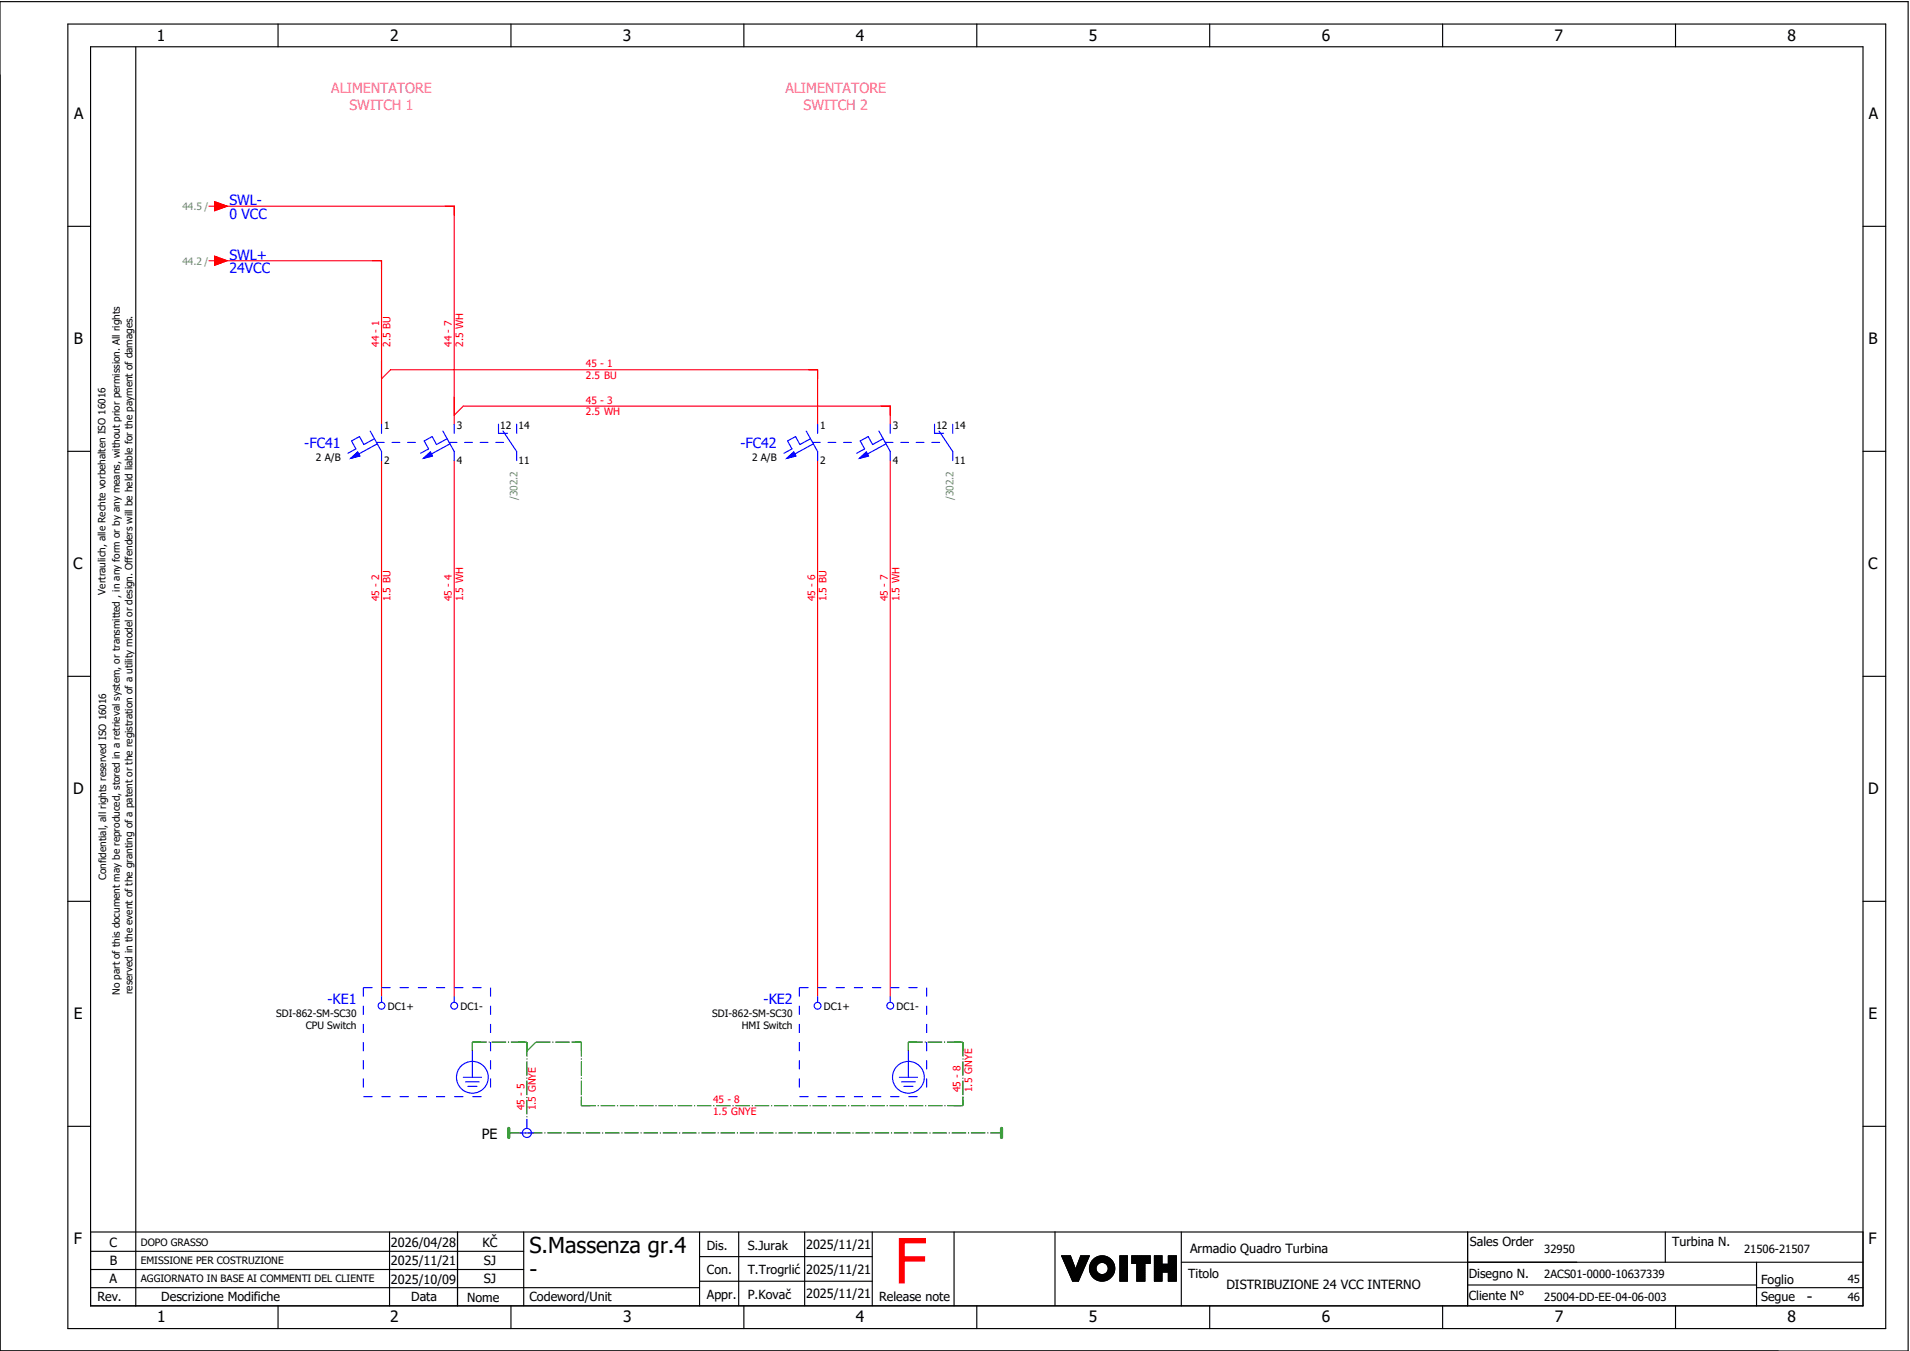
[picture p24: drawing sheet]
<svg xmlns="http://www.w3.org/2000/svg" width="421mm" height="297mm" viewBox="0 0 421 297" stroke-linecap="round" stroke-linejoin="round" font-family="sans-serif">
<defs><g id="words">
<text font-size="13.8" fill="#f00" x="196.9" y="282.5">F</text>
<g font-size="4.8">
<text x="116.6" y="275.8">S.Massenza gr.4</text>
<text x="116.6" y="281.1">-</text>
</g>
<g font-size="3.4">
<text x="34.5" y="9">1</text>
<text x="85.9" y="9">2</text>
<text x="137.1" y="9">3</text>
<text x="188.4" y="9">4</text>
<text x="239.7" y="9">5</text>
<text x="291" y="9">6</text>
<text x="342.3" y="9">7</text>
<text x="393.5" y="9">8</text>
<text x="16.3" y="26.2">A</text>
<text x="411.5" y="26.2">A</text>
<text x="16.2" y="75.8">B</text>
<text x="411.4" y="75.8">B</text>
<text x="16.1" y="125.3">C</text>
<text x="411.3" y="125.3">C</text>
<text x="16.1" y="174.8">D</text>
<text x="411.3" y="174.8">D</text>
<text x="16.2" y="224.4">E</text>
<text x="411.4" y="224.4">E</text>
<text x="16.2" y="273.9">F</text>
<text x="411.4" y="273.9">F</text>
<text x="397.8" y="286.6">-</text>
<text x="34.6" y="291">1</text>
<text x="85.9" y="291">2</text>
<text x="137.2" y="291">3</text>
<text x="188.4" y="291">4</text>
<text x="239.7" y="291">5</text>
<text x="291" y="291">6</text>
<text x="342.3" y="291">7</text>
<text x="393.6" y="291">8</text>
</g>
<g font-size="3.1" fill="#f0f">
<text x="72.9" y="20.5">ALIMENTATORE</text>
<text x="172.9" y="20.5">ALIMENTATORE</text>
<text x="76.9" y="24.3">SWITCH 1</text>
<text x="176.9" y="24.3">SWITCH 2</text>
</g>
<g font-size="3.1" fill="#00f">
<text x="50.5" y="45.1">SWL-</text>
<text x="50.5" y="48.1">0 VCC</text>
<text x="50.5" y="57.1">SWL+</text>
<text x="50.5" y="60.1">24VCC</text>
<text x="67" y="98.6">-FC41</text>
<text x="163" y="98.6">-FC42</text>
<text x="72.1" y="221">-KE1</text>
<text x="168.1" y="221">-KE2</text>
</g>
<text font-size="3.1" x="106" y="250.6">PE</text>
<g font-size="2.8">
<text x="24.1" y="274.4">C</text>
<text x="86.1" y="274.4">2026/04/28</text>
<text x="106.2" y="274.4">KČ</text>
<text x="155.6" y="275.1">Dis.</text>
<text x="164.6" y="275.1">S.Jurak</text>
<text x="177.5" y="275">2025/11/21</text>
<text x="262" y="275.8">Armadio Quadro Turbina</text>
<text x="323.6" y="274.3">Sales Order</text>
<text x="368.1" y="274.2">Turbina N.</text>
<text x="24.2" y="278.6">B</text>
<text x="86.1" y="278.6">2025/11/21</text>
<text x="106.5" y="278.6">SJ</text>
<text x="155.6" y="280.5">Con.</text>
<text x="164.6" y="280.5">T.Trogrlić</text>
<text x="177.5" y="280.4">2025/11/21</text>
<text x="261.6" y="281.3">Titolo</text>
<text x="323.4" y="281.2">Disegno N.</text>
<text x="21.4" y="286.5">Rev.</text>
<text x="24.1" y="282.5">A</text>
<text x="35.5" y="286.4">Descrizione Modifiche</text>
<text x="86.1" y="282.6">2025/10/09</text>
<text x="90.5" y="286.5">Data</text>
<text x="102.8" y="286.5">Nome</text>
<text x="106.5" y="282.5">SJ</text>
<text x="116.6" y="286.3">Codeword/Unit</text>
<text x="155.6" y="286">Appr.</text>
<text x="164.6" y="285.9">P.Kovač</text>
<text x="177.5" y="285.8">2025/11/21</text>
<text x="193.5" y="286.5">Release note</text>
<text x="270" y="283.8">DISTRIBUZIONE 24 VCC INTERNO</text>
<text x="323.4" y="286.2">Cliente N°</text>
<text x="387.7" y="286.5">Segue</text>
<text x="387.7" y="282.6">Foglio</text>
</g>
<g font-size="2.5">
<text x="340" y="275.9">32950</text>
<text x="384" y="275.9">21506-21507</text>
<text x="340" y="281.4">2ACS01-0000-10637339</text>
<text x="340" y="286.4">25004-DD-EE-04-06-003</text>
<text x="406.8" y="282.4">45</text>
<text x="406.8" y="286.4">46</text>
</g>
<g font-size="2.2" fill="#7ca552">
<text x="40.2" y="46.3">44.5 /</text>
<text x="40.2" y="58.3">44.2 /</text>
<text x="113.9" y="110.1" transform="rotate(-90 113.9 110.1)">/302.2</text>
<text x="209.9" y="110.1" transform="rotate(-90 209.9 110.1)">/302.2</text>
</g>
<g font-size="2.2" fill="#f00">
<text x="83.5" y="76.4" transform="rotate(-90 83.5 76.4)">44 - 1</text>
<text x="86" y="76.4" transform="rotate(-90 86 76.4)">2.5 BU</text>
<text x="99.5" y="76.4" transform="rotate(-90 99.5 76.4)">44 - 7</text>
<text x="102" y="76.4" transform="rotate(-90 102 76.4)">2.5 WH</text>
<text x="129" y="80.9">45 - 1</text>
<text x="129" y="83.4">2.5 BU</text>
<text x="129" y="88.9">45 - 3</text>
<text x="129" y="91.4">2.5 WH</text>
<text x="83.5" y="132.4" transform="rotate(-90 83.5 132.4)">45 - 2</text>
<text x="86" y="132.4" transform="rotate(-90 86 132.4)">1.5 BU</text>
<text x="99.5" y="132.4" transform="rotate(-90 99.5 132.4)">45 - 4</text>
<text x="102" y="132.4" transform="rotate(-90 102 132.4)">1.5 WH</text>
<text x="179.5" y="132.4" transform="rotate(-90 179.5 132.4)">45 - 6</text>
<text x="182" y="132.4" transform="rotate(-90 182 132.4)">1.5 BU</text>
<text x="195.5" y="132.4" transform="rotate(-90 195.5 132.4)">45 - 7</text>
<text x="198" y="132.4" transform="rotate(-90 198 132.4)">1.5 WH</text>
<text x="115.5" y="244.4" transform="rotate(-90 115.5 244.4)">45 - 5</text>
<text x="118" y="244.4" transform="rotate(-90 118 244.4)">1.5 GNYE</text>
<text x="157" y="242.9">45 - 8</text>
<text x="157" y="245.4">1.5 GNYE</text>
<text x="211.5" y="240.4" transform="rotate(-90 211.5 240.4)">45 - 8</text>
<text x="214" y="240.4" transform="rotate(-90 214 240.4)">1.5 GNYE</text>
</g>
<g font-size="2.2">
<text x="84.6" y="94.3">1</text>
<text x="100.6" y="94.3">3</text>
<text x="110.1" y="94.3">12</text>
<text x="114.2" y="94.3">14</text>
<text x="180.6" y="94.3">1</text>
<text x="196.6" y="94.3">3</text>
<text x="206.1" y="94.3">12</text>
<text x="210.2" y="94.3">14</text>
<text x="69.6" y="101.5">2 A/B</text>
<text x="165.6" y="101.5">2 A/B</text>
<text x="84.6" y="102.2">2</text>
<text x="100.6" y="102.2">4</text>
<text x="114.2" y="102.2">11</text>
<text x="180.6" y="102.2">2</text>
<text x="196.6" y="102.2">4</text>
<text x="210.2" y="102.2">11</text>
<text x="23.2" y="130.9" transform="rotate(-90 23.2 130.9)">Vertraulich, alle Rechte vorbehalten ISO 16016</text>
<text x="23.4" y="193.7" transform="rotate(-90 23.4 193.7)">Confidential, all rights reserved ISO 16016</text>
<text x="26.4" y="219" transform="rotate(-90 26.4 219)">No part of this document may be reproduced, stored in a retrieval system, or transmitted , in any form or by any means, without prior permission. All rights</text>
<text x="29.2" y="218.9" transform="rotate(-90 29.2 218.9)">reserved in the event of the granting of a patent or the registration of a utility model or design. Offenders will be held liable for the payment of damages.</text>
<text x="60.8" y="223.9">SDI-862-SM-SC30</text>
<text x="67.3" y="226.6">CPU Switch</text>
<text x="85.4" y="222.3">DC1+</text>
<text x="101.4" y="222.3">DC1-</text>
<text x="156.8" y="223.9">SDI-862-SM-SC30</text>
<text x="163.3" y="226.6">HMI Switch</text>
<text x="181.4" y="222.3">DC1+</text>
<text x="197.4" y="222.3">DC1-</text>
<text x="31" y="274.2">DOPO GRASSO</text>
<text x="31" y="278.3">EMISSIONE PER COSTRUZIONE</text>
<text x="31" y="282.3">AGGIORNATO IN BASE AI COMMENTI DEL CLIENTE</text>
</g>
</g></defs>
<g fill="none" stroke="#000" stroke-width=".25">
<path d="M0 .4h420.1v297h-420.1zM14.9 5.3h400.3v287.2h-400.3zM19.9 10.3h390.3v277.2h-390.3zM29.9 10.4v277.1M61.2 5.3v5M112.5 5.3v5M163.8 5.3v5M215.1 5.3v5M266.3 5.3v5M317.6 5.3v5M368.9 5.3v5M14.9 49.8h5"/>
<path d="M410.2 49.8h5M14.9 99.3h5M410.2 99.3h5M14.9 148.9h5M410.2 148.9h5M14.9 198.4h5M410.2 198.4h5M14.9 247.9h5M410.2 247.9h5M19.9 271.2h390.3M19.9 279.5h95.4M19.9 275.4h95.4"/>
<path d="M85.8 271.2v16.3M100.7 271.2v16.3M115.3 271.2v16.3M154 271.2v16.3M154 276.6h38M162.6 271.2v16.3M177.2 271.2v16.3M192 271.2v16.3M210.1 271.2v16.3M232.3 271.1v16.3M233.7 276.4h2M233.7 276.4l2.5 5.6"/>
<path d="M233.8 276.4l-.1 .1M233.9 276.4l-.1 .2M234.1 276.4l-.3 .3M234.2 276.4l-.3 .4M234.4 276.4l-.5 .5M234.5 276.4l-.5 .6M234.7 276.4l-.7 .7M234.8 276.4l-.7 .8M235 276.4l-.9 .9M235.1 276.4l-.9 1M235.3 276.4l-1.1 1.1M235.4 276.4l-1.2 1.2"/>
<path d="M235.6 276.4l-1.3 1.3M235.7 276.4l1.1 3 1.1-3h1.9l-2.4 5.6h-1.2M235.7 276.5l-1.4 1.3M235.7 276.6l-1.3 1.3M235.8 276.7l-1.4 1.3M235.8 276.8l-1.3 1.3M235.9 276.9l-1.4 1.4M235.9 277l-1.3 1.4M235.9 277.1l-1.3 1.4M236 277.3l-1.3 1.3M236 277.4l-1.3 1.3M236.1 277.5l-1.3 1.3"/>
<path d="M236.1 277.6l-1.3 1.3M236.1 277.7l-1.3 1.3M236.2 277.8l-1.3 1.3M236.2 277.9l-1.3 1.3M236.3 278l-1.3 1.3M236.3 278.1l-1.3 1.3M236.3 278.2l-1.2 1.3M236.4 278.3l-1.3 1.3M236.4 278.4l-1.2 1.3M236.5 278.6l-1.3 1.2M236.5 278.7l-1.2 1.2M236.6 278.8l-1.3 1.2"/>
<path d="M236.6 278.9l-1.3 1.2M236.6 279l-1.2 1.2M236.7 279.1l-1.3 1.2M236.7 279.2l-1.2 1.3M236.8 279.3l-1.3 1.3M238 276.4l-.1 .1M238.1 276.4l-.3 .4M238.3 276.4l-.6 .6M238.4 279.8l-2.2 2.2M238.4 276.4l-.8 .8M238.5 279.5l-2.4 2.4M238.6 276.4l-1.1 1.1"/>
<path d="M238.6 279.3l-2.5 2.5M238.7 279l-2.7 2.7M238.7 276.4l-1.2 1.3M238.8 278.7l-2.8 2.9M238.9 276.4l-1.5 1.6M239 278.5l-3.1 3M239 276.4l-1.7 1.8M239.1 278.2l-3.2 3.2M239.2 276.4l-2 2.1M239.2 277.9l-3.4 3.4M239.3 277.7l-3.5 3.5M239.3 276.4l-2.2 2.3"/>
<path d="M239.4 277.4l-3.6 3.7M239.5 276.4l-2.5 2.5M239.5 277.1l-3.8 3.9M239.6 276.4l-2.7 2.8M239.7 276.9l-4 4M239.8 276.6l-4.2 4.2M239.8 276.4l-4.2 4.3M241.1 276.9l-.8 .8M241.3 279.3l-1.2 1.1M241.3 279.1l-1.2 1.2M241.3 279.4l-1.1 1.1M241.3 278.9l-1.3 1.3"/>
<path d="M241.3 279.5l-1.1 1.1M241.4 279.7l-1.1 1M241.4 278.7l-1.4 1.4M241.4 279.8l-1 1M241.4 276.7l-1.3 1.3M241.5 279.9l-1.1 1M241.5 280l-1 1M241.7 276.6l-1.7 1.7M241.9 276.5l-1.9 2M242.1 276.5l-2.2 2.2M242.3 276.5l-2.4 2.4M242.5 276.4l-2.6 2.6"/>
<path d="M242.6 276.4l-2.7 2.8M242.8 276.4l-2.9 3M242.9 276.5l-3 3M243 276.5l-3.1 3.1M243.2 276.5l-3.3 3.3M243.3 276.5l-3.4 3.4M243.4 276.6l-3.4 3.4M243.5 276.6l-1.4 1.4M243.6 276.6l-1.3 1.3M243.7 276.7l-1.2 1.2M243.9 276.7l-1.2 1.2M244 276.8l-1.2 1.1"/>
<path d="M244 276.8l-1.1 1.1M244.1 276.9l-1 1.1M244.2 276.9l-1 1.1M244.3 277l-1 1M244.4 277.1l-1 1M244.5 277.1l-1 1.1M244.6 277.2l-1.1 1M244.6 277.3l-1 1M244.7 277.4l-1 1M244.8 277.4l-1 1.1M244.8 277.5l-1 1.1M244.9 277.6l-1 1.1"/>
<path d="M245 277.7l-1.1 1.1M245 277.8l-1.1 1.1M245.1 277.9l-1.1 1.1M245.1 278l-1.1 1.1M245.2 278.1l-1.2 1.2M245.2 278.2l-1.2 1.3M245.3 278.3l-1.4 1.4M245.3 278.4l-1.5 1.5M245.3 278.5l-3.4 3.4M245.4 279.9l-2.1 2M245.4 278.7l-3.3 3.3M245.4 279.7l-2.3 2.3"/>
<path d="M245.4 278.8l-3.2 3.2M245.4 278.9l-3.1 3.1M245.4 279.5l-2.5 2.5M245.4 279.1l-2.9 2.9M245.4 279.4l-2.6 2.6M245.4 279.2l-2.8 2.8M246.6 276.4h1.6v5.6h-1.6zM246.6 276.4v.1M246.8 276.4l-.2 .3M246.9 276.4l-.3 .4M247.1 276.4l-.5 .6M247.2 276.4l-.6 .7"/>
<path d="M247.4 276.4l-.8 .9M247.5 276.4l-.9 1M247.7 276.4l-1.1 1.2M247.8 276.4l-1.2 1.3M248 276.4l-1.4 1.5M248.1 276.4l-1.5 1.6M248.2 280l-1.6 1.6M248.2 279.8l-1.6 1.7M248.2 279.7l-1.6 1.6M248.2 279.5l-1.6 1.7M248.2 279.4l-1.6 1.6M248.2 279.2l-1.6 1.7"/>
<path d="M248.2 277.4l-1.6 1.7M248.2 277.3l-1.6 1.6M248.2 277.1l-1.6 1.7M248.2 277l-1.6 1.6M248.2 276.8l-1.6 1.7M248.2 276.7l-1.6 1.6M248.2 276.5l-1.6 1.7M248.2 278l-1.6 1.7M248.2 277.9l-1.6 1.6M248.2 277.7l-1.6 1.7M248.2 277.6l-1.6 1.6M248.2 279.1l-1.6 1.6"/>
<path d="M248.2 278.9l-1.6 1.7M248.2 278.8l-1.6 1.6M248.2 278.6l-1.6 1.7M248.2 278.5l-1.6 1.6M248.2 278.3l-1.6 1.7M248.2 278.2l-1.6 1.6M249.2 276.4v.1M249.4 276.4l-.2 .2M249.5 276.4l-.3 .4M249.7 276.4l-.5 .5M249.8 276.4l-.6 .7M250 276.4l-.8 .8"/>
<path d="M250.1 276.4l-.9 1M250.3 278.1h-1.1v-1.7h4v1.7h-1.1v3.9h-1.8M250.3 278.1v3.9M250.3 276.4l-1.1 1.2M250.4 276.4l-1.2 1.3M250.6 276.4l-1.4 1.5M250.7 276.4l-1.5 1.6M250.9 276.4l-1.7 1.7M251 276.4l-1.6 1.7M251.2 276.4l-1.7 1.7M251.3 276.4l-1.6 1.7M251.5 276.4l-1.7 1.7"/>
<path d="M251.6 276.4l-1.6 1.7M251.8 276.4l-1.7 1.7M251.9 276.4l-1.6 1.7M252.1 279.9l-1.8 1.8M252.1 278.6l-1.8 1.8M252.1 278.4l-1.8 1.8M252.1 278.3l-1.8 1.8M252.1 279.2l-1.8 1.8M252.1 279l-1.8 1.8M252.1 278.9l-1.8 1.8M252.1 278.7l-1.8 1.8M252.1 279.3l-1.8 1.8"/>
<path d="M252.1 279.8l-1.8 1.8M252.1 279.6l-1.8 1.8M252.1 279.5l-1.8 1.8M252.1 276.4l-1.8 1.9M252.2 276.4l-1.9 2M252.4 276.4l-2.1 2.2M252.5 276.4l-2.2 2.3M252.7 276.4l-2.4 2.5M252.8 276.4l-2.5 2.6M253 276.4l-2.7 2.8M253.1 276.4l-2.8 2.9M253.2 277.4l-.7 .7"/>
<path d="M253.2 276.7l-2.9 2.9M253.2 276.5l-2.9 3M253.2 277.3l-.8 .8M253.2 277.1l-1 1M253.2 277l-2.9 2.9M253.2 276.8l-2.9 3M253.2 278l-.1 .1M253.2 277.9l-.2 .2M253.2 277.7l-.4 .4M253.2 277.6l-.5 .5M254.2 276.4v5.6M254.2 276.4h1.6"/>
<path d="M254.2 276.4v.1M254.3 276.4l-.1 .2M254.5 276.4l-.3 .4M254.6 276.4l-.4 .5M254.8 276.4l-.6 .7M254.9 276.4l-.7 .8M255.1 276.4l-.9 1M255.2 276.4l-1 1.1M255.4 276.4l-1.2 1.3M255.5 276.4l-1.3 1.4M255.7 276.4l-1.5 1.6M255.8 277.5l-1.6 1.7"/>
<path d="M255.8 277.4l-1.6 1.6M255.8 277.2l-1.6 1.7M255.8 277.1l-1.6 1.6M255.8 276.9l-1.6 1.7M255.8 276.8l-1.6 1.6M255.8 276.6l-1.6 1.7M255.8 276.5l-1.6 1.6M255.8 276.4v1.9M255.8 278l-1.6 1.6M255.8 277.8l-1.6 1.7M255.8 277.7l-1.6 1.6M255.8 278.3l-1.6 1.6"/>
<path d="M255.8 278.1l-1.6 1.7M255.9 278.3l-1.7 1.8M256.1 278.3l-1.9 1.9M256.2 278.3l-2 2.1M256.4 278.3l-2.2 2.2M256.5 278.3l-2.3 2.4M256.7 278.3l-2.5 2.5M256.8 278.3l-2.6 2.7M257 278.3l-2.8 2.8M257.1 278.3l-2.9 3M257.3 276.4l-.1 .2M257.5 276.4l-.3 .3"/>
<path d="M257.6 276.4l-.4 .5M257.8 276.4l-.6 .6M257.9 276.4l-.7 .8M258.1 276.4l-.9 .9M258.2 276.4l-1 1.1M258.4 276.4l-1.2 1.2M258.5 276.4l-1.3 1.4M258.7 276.4l-1.5 1.5M258.8 276.4l-1.6 1.7M259 276.4h-1.8v1.9h-1.4M259 276.4v5.6h-1.8v-2M259 276.5l-1.8 1.7"/>
<path d="M259 277.5l-2.5 2.5M259 277.4l-2.7 2.6M259 277.1l-3 2.9M259 276.9l-3.1 3.1M259 277.2l-2.8 2.8M259 276.8l-4.8 4.8M259 276.6l-4.8 4.8M259 279l-1.8 1.8M259 278.9l-1.8 1.7M259 278.7l-1.8 1.8M259 278.6l-1.8 1.7M259 278.4l-1.8 1.8"/>
<path d="M259 278.3l-1.8 1.7M259 278.1l-1.9 1.9M259 278l-2.1 2M259 277.8l-2.2 2.2M259 277.7l-2.4 2.3M259 279.3l-1.8 1.8M259 279.2l-1.8 1.7M259 279.9l-1.8 1.8M259 279.8l-1.8 1.7M259 279.6l-1.8 1.8M259 279.5l-1.8 1.7M260.1 271.2v16.3"/>
<path d="M260.1 277.9h150.1M323.1 271.2v16.3M366.6 271.2v6.7M386.7 277.9v9.6M19.9 283.5h134.1M61.2 287.5v5M112.5 287.5v5M154 282h38M163.8 287.5v5M215.1 287.5v5M237.5 281.9l-.1 .1M237.6 281.7l-.4 .3"/>
<path d="M237.7 281.4l-.6 .6M237.8 281.1l-.9 .9M237.9 280.9l-1.1 1.1M238 280.6l-1.4 1.4M238.2 280.3l-1.7 1.7M238.3 280.1l-2 1.9M241.6 280l-1 1.1M241.6 280.1l-1 1M241.7 280.2l-1 1M241.8 280.3l-1 1M241.9 280.3l-1 1.1M242 280.4l-1.1 1"/>
<path d="M242.1 280.4l-1.1 1.1M242.2 280.5l-1.1 1.1M242.3 280.5l-1.1 1.1M242.4 280.6l-1.1 1.1M242.6 280.6l-1.2 1.1M242.7 280.6l-1.2 1.2M242.9 280.6l-1.3 1.2M243.1 280.5l-1.4 1.4M243.3 280.4l-1.5 1.5M245.1 280.6l-1.1 1M245.2 280.3l-1.5 1.5M245.3 280.1l-1.8 1.8"/>
<path d="M248.2 281.6l-.4 .4M248.2 281.5l-.5 .5M248.2 281.9l-.1 .1M248.2 281.8l-.2 .2M248.2 281.3l-.7 .7M248.2 281.2l-.8 .8M248.2 281l-1 1M248.2 280.9l-1.1 1.1M248.2 280.7l-1.3 1.3M248.2 280.6l-1.4 1.4M248.2 280.4l-1.6 1.6M248.2 280.3l-1.6 1.6"/>
<path d="M248.2 280.1l-1.6 1.7M252.1 281.3l-.8 .7M252.1 281.1l-.9 .9M252.1 281l-1.1 1M252.1 280.8l-1.2 1.2M252.1 280.7l-1.4 1.3M252.1 280.5l-1.5 1.5M252.1 280.4l-1.7 1.6M252.1 280.2l-1.8 1.8M252.1 280.1l-1.8 1.8M252.1 281.7l-.3 .3M252.1 281.6l-.5 .4"/>
<path d="M252.1 281.4l-.6 .6M252.1 281.9l-.2 .1M255.8 280v2h-1.6M255.8 280.7l-1.3 1.3M255.8 280.5l-1.5 1.5M255.8 280.1l-1.6 1.6M255.8 280.4l-1.6 1.6M255.8 280h1.4M255.8 281.9l-.1 .1M255.8 281.7l-.3 .3M255.8 281.6l-.4 .4M255.8 281.4l-.6 .6"/>
<path d="M255.8 281.3l-.7 .7M255.8 281.1l-.9 .9M255.8 281l-1 1M255.8 280.8l-1.2 1.2M255.8 280.2l-1.6 1.7M259 281.9l-.2 .1M259 281.7l-.3 .3M259 281.6l-.5 .4M259 281.4l-.6 .6M259 281.3l-.8 .7M259 281.1l-.9 .9M259 281l-1.1 1"/>
<path d="M259 280.8l-1.2 1.2M259 280.7l-1.4 1.3M259 280.5l-1.5 1.5M259 280.4l-1.7 1.6M259 280.2l-1.8 1.8M259 280.1l-1.8 1.7M266.3 287.5v5M317.6 287.5v5M323.1 282.9h63.6M368.9 287.5v5M386.7 283.5h23.5"/>
<circle cx="242.6" cy="279.2" r="1.35"/>
<circle cx="242.6" cy="279.2" r="2.79"/>
</g>
<path d="M46 45.4h1.2M46 57.4h1.2M47.2 56.4l2.8 1-2.8 1zM47.2 44.4l2.8 1-2.8 1zM48 45.4h52v48M48 57.4h36v36M84 83.4l2-2h94v12M100 91.4l2-2h94v4M84 101.4v118M100 101.4v118M180 101.4v118M196 101.4v118" fill="none" stroke="#f00" stroke-width=".25"/>
<g fill="none" stroke="#008000" stroke-width=".25" stroke-dasharray="3.2 .4 .3 .4" stroke-linecap="butt">
<path d="M104 229.4h12M104 229.4v2M104 229.4h2M114 229.4h2M116 229.4v17M116 229.4v2M116 231.4l2-2M118 229.4h10M126 229.4h2M128 229.4v14M128 229.4v2M200 229.4h12"/>
<path d="M200 229.4v2M200 229.4h2M210 229.4h2M212 229.4v14M212 229.4v2M112 249.4h108.5M128 243.4h84M128 241.4v2M128 243.4h2M210 243.4h2M212 241.4v2"/>
</g>
<path d="M112 248.4v2M220.5 248.4v2" fill="none" stroke="#008000" stroke-width=".7"/>
<g fill="none" stroke="#00f" stroke-width=".25">
<path d="M81.5 94.9l2.5 4.5v2M82.4 96.6l-2.3 1.3-1-1.8-1.7 1 1 1.7-1.8 1M82.9 97.4h1.7M83.1 97.7l-4.1 2.2M84 93.4v2M86.3 97.4h1.7M89.7 97.4h1.7M97.5 94.9l2.5 4.5v2M98.4 96.6l-2.3 1.3-1-1.8-1.7 1 1 1.7-1.8 1M98.9 97.4h1.7M99.1 97.7l-4.1 2.2M100 93.4v2"/>
<path d="M102.3 97.4h1.7M105.7 97.4h1.7M109.2 97.4h1.7M109.7 93.4v2h2.1M110.8 94.9l3 4.5v2M113.8 93.4v2M177.5 94.9l2.5 4.5v2M178.4 96.6l-2.3 1.3-1-1.8-1.7 1 1 1.7-1.8 1M178.9 97.4h1.7M179.1 97.7l-4.1 2.2M180 93.4v2M182.3 97.4h1.7"/>
<path d="M185.7 97.4h1.7M193.5 94.9l2.5 4.5v2M194.4 96.6l-2.3 1.3-1-1.8-1.7 1 1 1.7-1.8 1M194.9 97.4h1.7M195.1 97.7l-4.1 2.2M196 93.4v2M198.3 97.4h1.7M201.7 97.4h1.7M205.2 97.4h1.7M205.7 93.4v2h2.1M206.7 94.9l3.1 4.5v2M209.8 93.4v2"/>
<path d="M77.2 100.9l1.5-1.4 .5 .9zM93.2 100.9l1.5-1.4 .5 .9zM173.2 100.9l1.5-1.4 .5 .9zM189.2 100.9l1.5-1.4 .5 .9zM84 219.4v1.2M100 219.4v1.2M180 219.4v1.2M196 219.4v1.2M102 237.1h4M102.5 238.1h3M103 239.1h2M104 231.4v5.7"/>
<path d="M198 237.1h4M198.5 238.1h3M199 239.1h2M200 231.4v5.7M114.5 249.4h3M116 246.4v2"/>
<circle cx="84" cy="221.4" r=".75"/>
<circle cx="100" cy="221.4" r=".75"/>
<circle cx="104" cy="237.1" r="3.5"/>
<circle cx="180" cy="221.4" r=".75"/>
<circle cx="196" cy="221.4" r=".75"/>
<circle cx="200" cy="237.1" r="3.5"/>
<circle cx="116" cy="249.4" r="1"/>
</g>
<g fill="#00f" stroke="#00f" stroke-width=".22">
<path d="M93.2 100.9l1.5-1.4 .5 .9z"/>
<path d="M77.2 100.9l1.5-1.4 .5 .9z"/>
<path d="M189.2 100.9l1.5-1.4 .5 .9z"/>
<path d="M173.2 100.9l1.5-1.4 .5 .9z"/>
</g>
<path d="M80 217.4h28M80 217.4v24M108 217.4v24M176 217.4h28M176 217.4v24M204 217.4v24M80 241.4h28M176 241.4h28" fill="none" stroke="#00f" stroke-width=".25" stroke-dasharray="2 2" stroke-linecap="butt"/>
<g fill="#f00" stroke="#f00" stroke-width=".22">
<path d="M47.2 56.4l2.8 1-2.8 1z"/>
<path d="M47.2 44.4l2.8 1-2.8 1z"/>
</g>
<use href="#words"/>
</svg>
